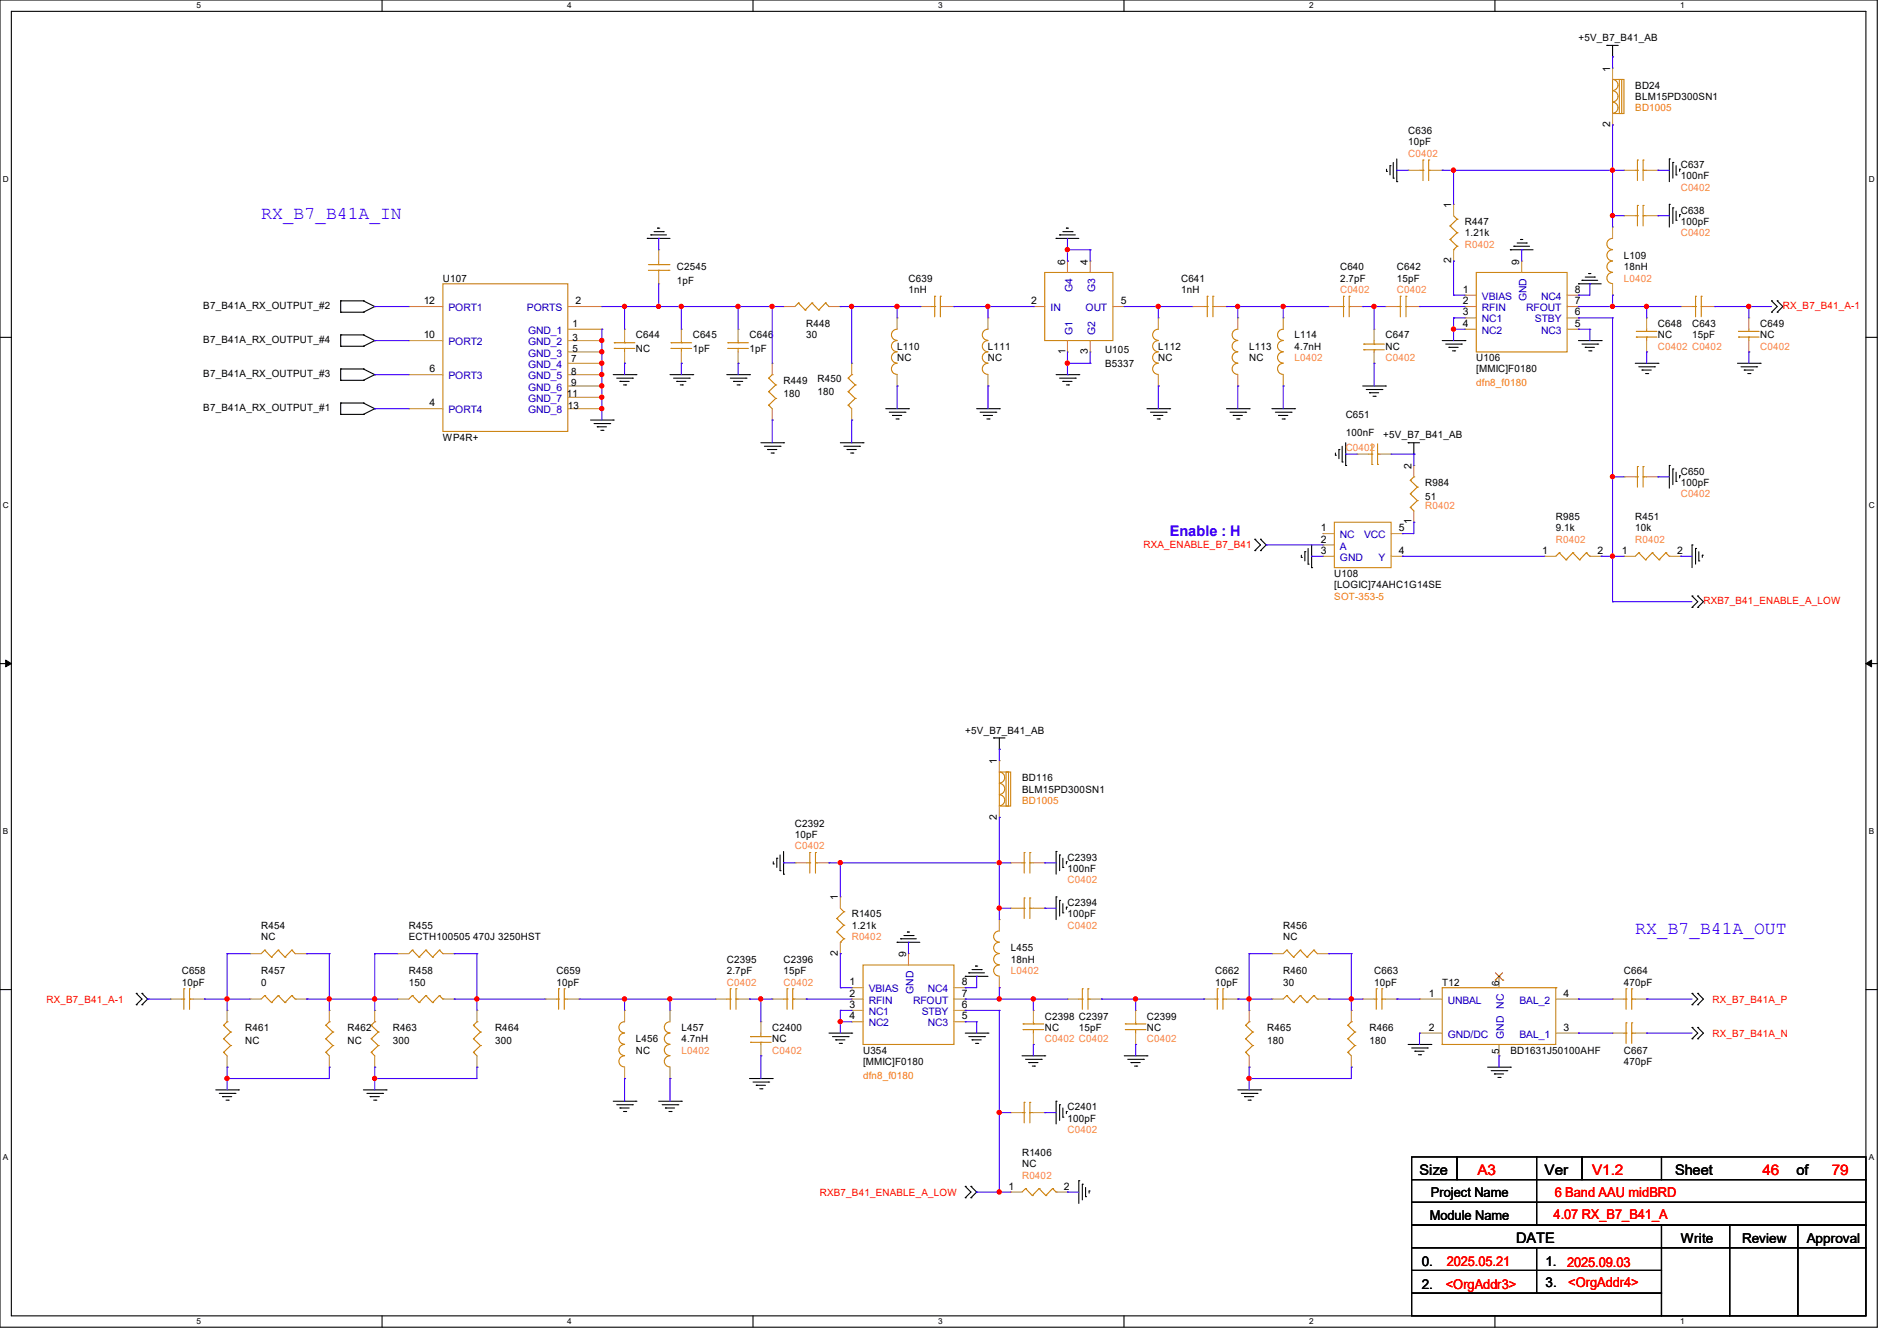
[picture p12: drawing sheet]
<svg xmlns="http://www.w3.org/2000/svg" width="297mm" height="210mm" viewBox="0 0 297 210" stroke-linecap="round" stroke-linejoin="round" font-family="sans-serif">
<defs><g id="words">
<g font-size="2.8" fill="#00f">
<text x="40.9" y="34.2">RX_B7_B41A_IN</text>
<text x="256" y="146.3">RX_B7_B41A_OUT</text>
</g>
<text font-size="2.3" fill="#00f" x="183.1" y="83.9">Enable : H</text>
<g font-size="2.3">
<text x="222.2" y="184">Size</text>
<text x="241.8" y="184">Ver</text>
<text x="262.3" y="184">Sheet</text>
<text x="281.3" y="184">of</text>
<text x="237.4" y="194.6">DATE</text>
</g>
<g font-size="2.3" fill="#f00">
<text x="231.3" y="184">A3</text>
<text x="249.3" y="184">V1.2</text>
<text x="275.9" y="184">46</text>
<text x="286.8" y="184">79</text>
</g>
<g font-size="2.1">
<text x="223.9" y="191.1">Module Name</text>
<text x="224" y="187.4">Project Name</text>
<text x="263.1" y="194.7">Write</text>
<text x="272.7" y="194.7">Review</text>
<text x="282.9" y="194.7">Approval</text>
<text x="222.6" y="198.2">0.</text>
<text x="222.6" y="201.8">2.</text>
<text x="242" y="198.2">1.</text>
<text x="242" y="201.6">3.</text>
</g>
<g font-size="2.1" fill="#f00">
<text x="243.2" y="191">4.07 RX_B7_B41_A</text>
<text x="243.4" y="187.4">6 Band AAU midBRD</text>
<text x="226.4" y="201.8">&lt;OrgAddr3&gt;</text>
<text x="226.5" y="198.2">2025.05.21</text>
<text x="245.4" y="198.4">2025.09.03</text>
<text x="245.5" y="201.6">&lt;OrgAddr4&gt;</text>
</g>
<g font-size="1.6">
<text x="247.1" y="6.4">+5V_B7_B41_AB</text>
<text x="252.1" y="11.2" transform="rotate(-90 252.1 11.2)">1</text>
<text x="256" y="13.9">BD24</text>
<text x="256" y="15.7">BLM15PD300SN1</text>
<text x="220.5" y="21">C636</text>
<text x="220.5" y="22.8">10pF</text>
<text x="252.1" y="19.9" transform="rotate(-90 252.1 19.9)">2</text>
<text x="263.1" y="26.3">C637</text>
<text x="263.1" y="28.1">100nF</text>
<text x="227.2" y="32.6" transform="rotate(-90 227.2 32.6)">1</text>
<text x="229.4" y="35.2">R447</text>
<text x="263.1" y="33.4">C638</text>
<text x="263.1" y="35.2">100pF</text>
<text x="166.8" y="41.4" transform="rotate(-90 166.8 41.4)">6</text>
<text x="170.3" y="41.4" transform="rotate(-90 170.3 41.4)">4</text>
<text x="227.2" y="41.2" transform="rotate(-90 227.2 41.2)">2</text>
<text x="229.4" y="37">1.21k</text>
<text x="237.9" y="41.4" transform="rotate(-90 237.9 41.4)">9</text>
<text x="254.3" y="40.6">L109</text>
<text x="66.3" y="47.6">12</text>
<text x="69.3" y="44.1">U107</text>
<text x="90.1" y="47.6">2</text>
<text x="106" y="42.3">C2545</text>
<text x="106" y="44.4">1pF</text>
<text x="142.2" y="44.1">C639</text>
<text x="142.2" y="45.9">1nH</text>
<text x="161.5" y="47.6">2</text>
<text x="175.5" y="47.6">5</text>
<text x="184.9" y="44.1">C641</text>
<text x="184.9" y="45.9">1nH</text>
<text x="209.8" y="42.3">C640</text>
<text x="209.8" y="44.1">2.7pF</text>
<text x="218.7" y="42.3">C642</text>
<text x="218.7" y="44.1">15pF</text>
<text x="229" y="45.8">1</text>
<text x="229" y="47.6">2</text>
<text x="246.6" y="47.6">7</text>
<text x="246.6" y="45.8">8</text>
<text x="254.3" y="42.3">18nH</text>
<text x="31.8" y="48.4">B7_B41A_RX_OUTPUT_#2</text>
<text x="31.8" y="53.7">B7_B41A_RX_OUTPUT_#4</text>
<text x="66.3" y="53">10</text>
<text x="89.6" y="51.2">1</text>
<text x="89.6" y="53.3">3</text>
<text x="99.6" y="53">C644</text>
<text x="108.5" y="53">C645</text>
<text x="117.3" y="53">C646</text>
<text x="126.2" y="51.2">R448</text>
<text x="126.2" y="53">30</text>
<text x="202.7" y="53">L114</text>
<text x="216.9" y="53">C647</text>
<text x="229" y="49.4">3</text>
<text x="229" y="51.2">4</text>
<text x="246.6" y="51.2">5</text>
<text x="246.6" y="49.4">6</text>
<text x="259.6" y="51.2">C648</text>
<text x="259.6" y="53">NC</text>
<text x="264.9" y="51.2">C643</text>
<text x="264.9" y="53">15pF</text>
<text x="275.6" y="51.2">C649</text>
<text x="275.6" y="53">NC</text>
<text x="31.8" y="59.1">B7_B41A_RX_OUTPUT_#3</text>
<text x="67.2" y="58.3">6</text>
<text x="89.5" y="56.7">7</text>
<text x="89.5" y="58.7">8</text>
<text x="89.6" y="55.1">5</text>
<text x="99.6" y="55.1">NC</text>
<text x="108.5" y="55.1">1pF</text>
<text x="117.3" y="55.1">1pF</text>
<text x="128" y="59.8">R450</text>
<text x="140.5" y="54.8">L110</text>
<text x="140.5" y="56.6">NC</text>
<text x="154.7" y="54.8">L111</text>
<text x="154.7" y="56.6">NC</text>
<text x="166.8" y="55.5" transform="rotate(-90 166.8 55.5)">1</text>
<text x="170.3" y="55.5" transform="rotate(-90 170.3 55.5)">3</text>
<text x="173" y="55.3">U105</text>
<text x="173" y="57.4">B5337</text>
<text x="181.4" y="54.8">L112</text>
<text x="181.4" y="56.6">NC</text>
<text x="195.6" y="54.8">L113</text>
<text x="195.6" y="56.6">NC</text>
<text x="202.7" y="54.8">4.7nH</text>
<text x="216.9" y="54.8">NC</text>
<text x="231.1" y="56.6">U106</text>
<text x="231.1" y="58.3">[MMIC]F0180</text>
<text x="31.8" y="64.4">B7_B41A_RX_OUTPUT_#1</text>
<text x="67.2" y="63.6">4</text>
<text x="88.7" y="62.2">11</text>
<text x="88.9" y="64">13</text>
<text x="89.5" y="60.5">9</text>
<text x="122.7" y="60.1">R449</text>
<text x="122.7" y="62.2">180</text>
<text x="128" y="61.9">180</text>
<text x="210.7" y="65.4">C651</text>
<text x="69.3" y="69">WP4R+</text>
<text x="210.7" y="68.3">100nF</text>
<text x="216.6" y="68.7">+5V_B7_B41_AB</text>
<text x="221" y="73.4" transform="rotate(-90 221 73.4)">2</text>
<text x="223.1" y="76.1">R984</text>
<text x="263.1" y="74.3">C650</text>
<text x="263.1" y="76.1">100pF</text>
<text x="206.8" y="83.2">1</text>
<text x="219" y="83.2">5</text>
<text x="221" y="82.1" transform="rotate(-90 221 82.1)">1</text>
<text x="223.1" y="78.2">51</text>
<text x="243.6" y="81.4">R985</text>
<text x="243.6" y="83.2">9.1k</text>
<text x="256" y="81.4">R451</text>
<text x="256" y="83.2">10k</text>
<text x="206.8" y="85">2</text>
<text x="206.8" y="86.7">3</text>
<text x="219" y="86.7">4</text>
<text x="241.5" y="86.7">1</text>
<text x="250.1" y="86.7">2</text>
<text x="253.9" y="86.7">1</text>
<text x="262.6" y="86.7">2</text>
<text x="208.9" y="90.3">U108</text>
<text x="208.9" y="92.1">[LOGIC]74AHC1G14SE</text>
<text x="151.1" y="114.9">+5V_B7_B41_AB</text>
<text x="156.1" y="119.7" transform="rotate(-90 156.1 119.7)">1</text>
<text x="160" y="122.3">BD116</text>
<text x="160" y="124.1">BLM15PD300SN1</text>
<text x="124.5" y="129.5">C2392</text>
<text x="124.5" y="131.2">10pF</text>
<text x="156.1" y="128.4" transform="rotate(-90 156.1 128.4)">2</text>
<text x="167.1" y="134.8">C2393</text>
<text x="167.1" y="136.6">100nF</text>
<text x="131.2" y="141" transform="rotate(-90 131.2 141)">1</text>
<text x="133.3" y="143.7">R1405</text>
<text x="167.1" y="141.9">C2394</text>
<text x="167.1" y="143.7">100pF</text>
<text x="40.9" y="145.5">R454</text>
<text x="40.9" y="147.2">NC</text>
<text x="64" y="145.5">R455</text>
<text x="64" y="147.2">ECTH100505 470J 3250HST</text>
<text x="131.2" y="149.7" transform="rotate(-90 131.2 149.7)">2</text>
<text x="133.3" y="145.5">1.21k</text>
<text x="141.9" y="149.9" transform="rotate(-90 141.9 149.9)">9</text>
<text x="158.2" y="149">L455</text>
<text x="200.9" y="145.5">R456</text>
<text x="200.9" y="147.2">NC</text>
<text x="28.4" y="152.6">C658</text>
<text x="28.4" y="154.3">10pF</text>
<text x="40.9" y="152.6">R457</text>
<text x="40.9" y="154.3">0</text>
<text x="64" y="152.6">R458</text>
<text x="64" y="154.3">150</text>
<text x="87.1" y="152.6">C659</text>
<text x="87.1" y="154.3">10pF</text>
<text x="113.8" y="150.8">C2395</text>
<text x="113.8" y="152.6">2.7pF</text>
<text x="122.7" y="150.8">C2396</text>
<text x="122.7" y="152.6">15pF</text>
<text x="133" y="154.3">1</text>
<text x="150.6" y="154.3">8</text>
<text x="158.2" y="150.8">18nH</text>
<text x="190.2" y="152.6">C662</text>
<text x="190.2" y="154.3">10pF</text>
<text x="200.9" y="152.6">R460</text>
<text x="200.9" y="154.3">30</text>
<text x="215.1" y="152.6">C663</text>
<text x="215.1" y="154.3">10pF</text>
<text x="225.8" y="154.3">T12</text>
<text x="234.7" y="154.3" transform="rotate(-90 234.7 154.3)">6</text>
<text x="254.3" y="152.6">C664</text>
<text x="254.3" y="154.3">470pF</text>
<text x="38.4" y="161.5">R461</text>
<text x="54.4" y="161.5">R462</text>
<text x="61.5" y="161.5">R463</text>
<text x="77.5" y="161.5">R464</text>
<text x="106.7" y="161.5">L457</text>
<text x="120.9" y="161.5">C2400</text>
<text x="133" y="156.1">2</text>
<text x="133" y="157.9">3</text>
<text x="133" y="159.6">4</text>
<text x="150.6" y="159.6">5</text>
<text x="150.6" y="157.9">6</text>
<text x="150.6" y="156.1">7</text>
<text x="163.6" y="159.7">C2398 C2397</text>
<text x="163.6" y="161.5">NC</text>
<text x="168.9" y="161.5">15pF</text>
<text x="179.6" y="159.7">C2399</text>
<text x="179.6" y="161.5">NC</text>
<text x="198.4" y="161.5">R465</text>
<text x="214.4" y="161.5">R466</text>
<text x="223.7" y="156.1">1</text>
<text x="223.7" y="161.4">2</text>
<text x="244.8" y="161.4">3</text>
<text x="244.8" y="156.1">4</text>
<text x="38.4" y="163.6">NC</text>
<text x="54.4" y="163.6">NC</text>
<text x="61.5" y="163.6">300</text>
<text x="77.5" y="163.6">300</text>
<text x="99.6" y="163.2">L456</text>
<text x="99.6" y="165">NC</text>
<text x="106.7" y="163.2">4.7nH</text>
<text x="120.9" y="163.2">NC</text>
<text x="135.1" y="165">U354</text>
<text x="135.1" y="166.8">[MMIC]F0180</text>
<text x="198.4" y="163.6">180</text>
<text x="214.4" y="163.6">180</text>
<text x="234.7" y="165" transform="rotate(-90 234.7 165)">5</text>
<text x="236.5" y="165">BD1631J50100AHF</text>
<text x="254.3" y="165">C667</text>
<text x="254.3" y="166.8">470pF</text>
<text x="167.1" y="173.9">C2401</text>
<text x="167.1" y="175.7">100pF</text>
<text x="160" y="181">R1406</text>
<text x="160" y="182.8">NC</text>
<text x="157.9" y="186.3">1</text>
<text x="166.6" y="186.3">2</text>
</g>
<g font-size="1.6" fill="#ff8000">
<text x="256" y="17.4">BD1005</text>
<text x="231.1" y="60.5">dfn8_f0180</text>
<text x="208.9" y="93.9">SOT-353-5</text>
<text x="160" y="125.9">BD1005</text>
<text x="135.1" y="168.9">dfn8_f0180</text>
</g>
<g font-size="1.6" fill="#ff8040">
<text x="220.5" y="24.6">C0402</text>
<text x="263.1" y="29.9">C0402</text>
<text x="229.4" y="38.8">R0402</text>
<text x="263.1" y="37">C0402</text>
<text x="209.8" y="45.9">C0402</text>
<text x="218.7" y="45.9">C0402</text>
<text x="254.3" y="44.1">L0402</text>
<text x="202.7" y="56.6">L0402</text>
<text x="216.9" y="56.6">C0402</text>
<text x="259.6" y="54.8">C0402 C0402</text>
<text x="275.6" y="54.8">C0402</text>
<text x="210.7" y="70.6">C0402</text>
<text x="263.1" y="77.9">C0402</text>
<text x="223.1" y="79.7">R0402</text>
<text x="243.6" y="85">R0402</text>
<text x="256" y="85">R0402</text>
<text x="124.5" y="133">C0402</text>
<text x="167.1" y="138.3">C0402</text>
<text x="133.3" y="147.2">R0402</text>
<text x="167.1" y="145.5">C0402</text>
<text x="113.8" y="154.3">C0402</text>
<text x="122.7" y="154.3">C0402</text>
<text x="158.2" y="152.6">L0402</text>
<text x="106.7" y="165">L0402</text>
<text x="120.9" y="165">C0402</text>
<text x="163.6" y="163.2">C0402 C0402</text>
<text x="179.6" y="163.2">C0402</text>
<text x="167.1" y="177.5">C0402</text>
<text x="160" y="184.6">R0402</text>
</g>
<g font-size="1.6" fill="#00c">
<text x="167.9" y="45.7" transform="rotate(-90 167.9 45.7)">G4</text>
<text x="171.5" y="45.7" transform="rotate(-90 171.5 45.7)">G3</text>
<text x="232" y="46.9">VBIAS</text>
<text x="239" y="47.2" transform="rotate(-90 239 47.2)">GND</text>
<text x="241.3" y="46.9">NC4</text>
<text x="70.2" y="48.7">PORT1</text>
<text x="82.5" y="48.7">PORTS</text>
<text x="82.7" y="52.3">GND_1</text>
<text x="164.5" y="48.7">IN</text>
<text x="167.9" y="52.5" transform="rotate(-90 167.9 52.5)">G1</text>
<text x="170" y="48.7">OUT</text>
<text x="171.5" y="52.5" transform="rotate(-90 171.5 52.5)">G2</text>
<text x="232" y="48.7">RFIN</text>
<text x="232" y="50.5">NC1</text>
<text x="232" y="52.3">NC2</text>
<text x="239" y="48.7">RFOUT</text>
<text x="240.3" y="50.5">STBY</text>
<text x="241.3" y="52.3">NC3</text>
<text x="70.2" y="59.4">PORT3</text>
<text x="70.2" y="54.1">PORT2</text>
<text x="82.7" y="54.1">GND_2</text>
<text x="82.7" y="55.8">GND_3</text>
<text x="82.7" y="57.6">GND_4</text>
<text x="82.7" y="59.4">GND_5</text>
<text x="70.2" y="64.7">PORT4</text>
<text x="82.7" y="61.2">GND_6</text>
<text x="82.7" y="63">GND_7</text>
<text x="82.7" y="64.7">GND_8</text>
<text x="209.8" y="84.3">NC</text>
<text x="209.8" y="86.1">A</text>
<text x="209.8" y="87.8">GND</text>
<text x="213.6" y="84.3">VCC</text>
<text x="215.9" y="87.8">Y</text>
<text x="136" y="155.4">VBIAS</text>
<text x="143" y="155.7" transform="rotate(-90 143 155.7)">GND</text>
<text x="145.3" y="155.4">NC4</text>
<text x="136" y="157.2">RFIN</text>
<text x="136" y="159">NC1</text>
<text x="136" y="160.7">NC2</text>
<text x="143" y="157.2">RFOUT</text>
<text x="144.3" y="159">STBY</text>
<text x="145.3" y="160.7">NC3</text>
<text x="226.7" y="157.2">UNBAL</text>
<text x="237.9" y="157.2">BAL_2</text>
<text x="226.7" y="162.5">GND/DC</text>
<text x="235.5" y="162.7" transform="rotate(-90 235.5 162.7)">GND NC</text>
<text x="237.9" y="162.5">BAL_1</text>
</g>
<g font-size="1.6" fill="#f00">
<text x="279.1" y="48.4">RX_B7_B41_A-1</text>
<text x="179" y="85.9">RXA_ENABLE_B7_B41</text>
<text x="266.7" y="94.6">RXB7_B41_ENABLE_A_LOW</text>
<text x="7.3" y="157">RX_B7_B41_A-1</text>
<text x="268.1" y="157">RX_B7_B41A_P</text>
<text x="268.1" y="162.3">RX_B7_B41A_N</text>
<text x="128.4" y="187.2">RXB7_B41_ENABLE_A_LOW</text>
</g>
<g font-size="1.3">
<text x="30.8" y="1.3">5</text>
<text x="88.8" y="1.3">4</text>
<text x="146.9" y="1.3">3</text>
<text x="205" y="1.3">2</text>
<text x="263.1" y="1.3">1</text>
<text x=".5" y="28.4">D</text>
<text x="292.6" y="28.4">D</text>
<text x=".5" y="79.5">C</text>
<text x="292.6" y="79.5">C</text>
<text x=".5" y="130.6">B</text>
<text x="292.6" y="130.6">B</text>
<text x=".5" y="181.7">A</text>
<text x="292.6" y="181.7">A</text>
<text x="30.8" y="207.4">5</text>
<text x="88.8" y="207.4">4</text>
<text x="146.9" y="207.4">3</text>
<text x="205" y="207.4">2</text>
<text x="263.1" y="207.4">1</text>
</g>
</g></defs>
<path d="M0 0h293.9v207.9h-293.9zM1.8 1.8h290.3v204.3h-290.3z" fill="none" stroke="#000" stroke-width=".17"/>
<g fill="#fff">
<path d="M30.8 .2h.7v1.4h-.7z"/>
<path d="M30.8 206.2h.7v1.4h-.7z"/>
</g>
<path d="M59.8 0v1.8M59.8 206.1v1.8" fill="none" stroke="#000" stroke-width=".17"/>
<g fill="#fff">
<path d="M88.8 .2h.7v1.4h-.7z"/>
<path d="M88.8 206.2h.7v1.4h-.7z"/>
</g>
<path d="M117.9 0v1.8M117.9 206.1v1.8" fill="none" stroke="#000" stroke-width=".17"/>
<g fill="#fff">
<path d="M146.9 .2h.7v1.4h-.7z"/>
<path d="M146.9 206.2h.7v1.4h-.7z"/>
</g>
<path d="M176 0v1.8M176 206.1v1.8" fill="none" stroke="#000" stroke-width=".17"/>
<g fill="#fff">
<path d="M205 .2h.7v1.4h-.7z"/>
<path d="M205 206.2h.7v1.4h-.7z"/>
</g>
<path d="M234.1 0v1.8M234.1 206.1v1.8" fill="none" stroke="#000" stroke-width=".17"/>
<g fill="#fff">
<path d="M263.1 .2h.6v1.4h-.6z"/>
<path d="M263.1 206.2h.6v1.4h-.6z"/>
<path d="M.5 27.3h.9v1.4h-.9z"/>
<path d="M292.6 27.3h.9v1.4h-.9z"/>
<path d="M.5 78.4h.9v1.4h-.9z"/>
<path d="M292.6 78.4h.9v1.4h-.9z"/>
</g>
<path d="M0 52.8h1.8M292.1 52.8h1.8" fill="none" stroke="#000" stroke-width=".17"/>
<g fill="#fff">
<path d="M.5 129.5h.8v1.4h-.8z"/>
<path d="M292.6 129.5h.8v1.4h-.8z"/>
</g>
<path d="M0 103.9h1.8M292.1 103.9h1.8" fill="none" stroke="#000" stroke-width=".17"/>
<path d="M.9 103.4l.9 .5-.9 .5zM292.1 103.9l.9-.5v1z" fill="#000" stroke="#000" stroke-width=".16"/>
<g fill="#fff">
<path d="M.5 180.5h.8v1.4h-.8z"/>
<path d="M292.6 180.5h.8v1.4h-.8z"/>
</g>
<g fill="none" stroke="#000" stroke-width=".17">
<path d="M251.6 7.1h.1M251.6 7.1h1.8M252.5 8.9h.1M252.5 7.1v1.8M101.3 37.3h.1M101.3 37.3h3.6M101.9 36.8h.1M101.9 36.8h2.5M102.4 36.3h1.4M103 35.7h.1M103 35.7h.3M103.8 36.3h.1"/>
<path d="M165.4 37.3h.1M165.4 37.3h3.5M165.9 36.8h.1M165.9 36.8h2.5M166.4 36.3h1.5M167 35.7h.1M167 35.7h.3M167.9 36.3h.1M217.1 26.8h.1M217.1 26.5v.3M217.6 26h.1M217.6 26v1.4"/>
<path d="M218.1 27.9h.1M218.1 25.4v2.5M218.7 28.4h.1M218.7 24.9v3.5M236.5 39.1h.1M236.5 39.1h3.5M237 38.6h.1M237 38.6h2.5M237.5 38.1h1.5M238.1 37.5h.1M238.1 37.5h.3M239 38.1h.1"/>
<path d="M261.4 24.9h.1M261.4 32h.1M261.4 24.9v3.5M261.4 32v3.6M261.9 25.4h.1M261.9 32.6h.1M261.9 25.4v2.5M261.9 32.6v2.4M262.4 27.4h.1M262.4 34.5h.1M262.4 26v1.4M262.4 33.1v1.4"/>
<path d="M263 26.5h.1M263 33.6h.1M263 26.5v.3M263 33.6v.4M53.3 48.9h.1M53.3 47.1h.1M53.3 59.6h.1M53.3 57.8h.1M53.3 54.2h.1M53.3 52.5h.1M53.3 47.1v1.8M53.3 52.5v1.7"/>
<path d="M53.3 57.8v1.8M53.3 47.1h3.6M53.3 48.9h3.6M53.3 57.8h3.6M53.3 59.6h3.6M53.3 52.5h3.6M53.3 54.2h3.6M56.9 47.1h.1M56.9 48.9h.1M56.9 57.8h.1M56.9 59.6h.1M56.9 52.5h.1"/>
<path d="M56.9 54.2h.1M56.9 47.1l1.8 .9M56.9 57.8l1.8 .9M56.9 52.5l1.8 .8M58.7 48h.1M58.7 58.7h.1M58.7 53.3h.1M58.7 48l-1.8 .9M58.7 58.7l-1.8 .9M58.7 53.3l-1.8 .9M96 58.7h3.6M96.6 59.2h2.4"/>
<path d="M97.1 59.7h.1M97.1 59.7h1.4M99 59.2h.1M99.6 58.7h.1M104.9 58.7h3.6M105.5 59.2h2.4M106 59.7h.1M106 59.7h1.4M107.9 59.2h.1M108.5 58.7h.1M113.8 58.7h3.5M114.3 59.2h2.5"/>
<path d="M114.9 59.7h.1M114.9 59.7h1.4M116.8 59.2h.1M117.3 58.7h.1M165.4 58.7h3.5M165.9 59.2h2.5M166.4 59.7h.1M166.4 59.7h1.5M168.4 59.2h.1M168.9 58.7h.1M225.8 53.3h3.6M226.4 53.9h2.4"/>
<path d="M226.9 54.4h.1M226.9 54.4h1.4M227.4 54.9h.4M227.8 54.9h.1M228.8 53.9h.1M229.4 53.3h.1M247.1 44.4h.1M247.1 44.4h3.6M247.1 53.3h3.6M247.7 43.9h.1M247.7 43.9h2.4M247.7 53.9h2.4"/>
<path d="M248.2 54.4h.1M248.2 43.4h1.4M248.2 54.4h1.4M248.8 42.8h.1M248.8 42.8h.3M248.8 54.9h.3M249.1 54.9h.1M249.6 43.4h.1M250.1 53.9h.1M250.7 53.3h.1M256 56.9h3.6M256.6 57.4h2.4"/>
<path d="M257.1 58h.1M257.1 58h1.4M257.6 58.5h.4M258 58.5h.1M259 57.4h.1M259.6 56.9h.1M272 56.9h3.6M272.6 57.4h2.4M273.1 58h.1M273.1 58h1.4M273.6 58.5h.4M274 58.5h.1"/>
<path d="M275 57.4h.1M275.6 56.9h.1M277.4 48.9h.1M277.4 47.1h.1M277.4 47.1l.9 .9-.9 .9M278.3 48.9h.1M278.3 47.1h.1M278.3 47.1l.8 .9-.8 .9M53.3 64.9h.1M53.3 63.1h.1M53.3 63.1h3.6M53.3 64.9h3.6"/>
<path d="M53.3 63.1v1.8M56.9 63.1h.1M56.9 64.9h.1M56.9 63.1l1.8 .9M58.7 64h.1M58.7 64l-1.8 .9M92.5 65.8h3.5M93 66.3h2.5M93.5 66.8h.1M93.5 66.8h1.5M94.1 67.4h.3M94.4 67.4h.1"/>
<path d="M95.5 66.3h.1M96 65.8h.1M97.6 60.3h.4M98 60.3h.1M106.5 60.3h.3M106.8 60.3h.1M115.4 60.3h.3M115.7 60.3h.1M119.1 69.3h3.6M119.7 69.9h2.4M120.2 70.4h.1M120.2 70.4h1.4"/>
<path d="M120.7 71h.4M121.1 71h.1M122.1 69.9h.1M122.7 69.3h.1M131.6 69.3h3.5M132.1 69.9h2.5M132.6 70.4h.1M132.6 70.4h1.5M133.2 71h.3M133.5 71h.1M134.6 69.9h.1M135.1 69.3h.1"/>
<path d="M138.7 64h3.5M139.2 64.6h2.5M139.7 65.1h.1M139.7 65.1h1.5M140.3 65.6h.3M140.6 65.6h.1M141.7 64.6h.1M142.2 64h.1M152.9 64h3.6M153.5 64.6h2.4M154 65.1h.1M154 65.1h1.4"/>
<path d="M154.5 65.6h.4M154.9 65.6h.1M155.9 64.6h.1M156.5 64h.1M167 60.3h.3M167.3 60.3h.1M179.6 64h3.5M180.1 64.6h2.5M180.6 65.1h.1M180.6 65.1h1.5M181.2 65.6h.3M181.5 65.6h.1"/>
<path d="M182.6 64.6h.1M183.1 64h.1M192 64h3.6M192.6 64.6h2.4M193.1 65.1h.1M193.1 65.1h1.4M193.6 65.6h.4M194 65.6h.1M195 64.6h.1M195.6 64h.1M199.1 64h3.6M199.7 64.6h2.4"/>
<path d="M200.2 65.1h.1M200.2 65.1h1.4M200.7 65.6h.4M201.1 65.6h.1M202.1 64.6h.1M202.7 64h.1M209.1 71.3h.1M209.1 71v.3M209.6 70.4h.1M209.6 70.4v1.4M210.1 72.3h.1M210.1 69.9v2.4"/>
<path d="M210.7 72.9h.1M210.7 69.3v3.6M213.4 60.5h3.5M213.9 61h2.5M214.4 61.5h.1M214.4 61.5h1.5M215 62.1h.3M215.3 62.1h.1M216.4 61h.1M216.9 60.5h.1M220.5 69.3h.1M220.5 69.3h1.7"/>
<path d="M221.4 71.1h.1M221.4 69.3v1.8M261.4 72.9h.1M261.4 72.9v3.6M261.9 73.4h.1M261.9 73.4v2.5M262.4 75.4h.1M262.4 74v1.4M263 74.5h.1M263 74.5v.3M196.5 86.2h.1M196.5 84.5h.1"/>
<path d="M196.5 84.5l.9 .8-.9 .9M197.4 84.5h.1M197.4 86.2h.1M197.4 84.5l.8 .8-.8 .9M203.8 87.3h.1M203.8 87v.3M204.3 86.4h.1M204.3 86.4v1.4M204.8 88.3h.1M204.8 85.9v2.4M205.4 88.9h.1M205.4 85.3v3.6"/>
<path d="M264.9 85.3h.1M264.9 95.1h.1M264.9 93.3h.1M264.9 85.3v3.6M264.9 93.3l.9 .9-.9 .9M265.5 85.9h.1M265.5 85.9v2.4M265.8 95.1h.1M265.8 93.3h.1M265.8 93.3l.9 .9-.9 .9M266 87.8h.1M266 86.4v1.4"/>
<path d="M266.5 87h.1M266.5 87v.3M155.6 115.6h.1M155.6 115.6h1.8M156.5 117.3h.1M156.5 115.6v1.7M121.1 135.3h.1M121.1 135v.3M121.6 134.4h.1M121.6 134.4v1.4M122.1 136.4h.1M122.1 133.9v2.5"/>
<path d="M122.7 136.9h.1M122.7 133.3v3.6M165.4 133.3h.1M165.4 133.3v3.6M165.9 133.9h.1M165.9 133.9v2.5M166.4 135.8h.1M166.4 134.4v1.4M167 135h.1M167 135v.3M0 155h1.8M21.3 157.4h.1"/>
<path d="M21.3 155.6h.1M21.3 155.6l.9 .9-.9 .9M22.2 155.6h.1M22.2 157.4h.1M22.2 155.6l.9 .9-.9 .9M140.5 147.6h.1M140.5 147.6h3.5M141 147h.1M141 147h2.5M141.5 146.5h1.5M142.1 146h.1M142.1 146h.3"/>
<path d="M143 146.5h.1M151.1 152.9h.1M151.1 152.9h3.6M151.7 152.4h.1M151.7 152.4h2.4M152.2 151.8h1.4M152.7 151.3h.1M152.7 151.3h.4M153.6 151.8h.1M165.4 140.5h.1M165.4 140.5v3.5M165.9 141h.1"/>
<path d="M165.9 141v2.5M166.4 143h.1M166.4 141.5v1.5M167 142.1h.1M167 142.1v.3M264.9 155.6h.1M264.9 157.4h.1M264.9 155.6l.9 .9-.9 .9M265.8 155.6h.1M265.8 157.4h.1M265.8 155.6l.9 .9-.9 .9M292.1 155h1.8"/>
<path d="M33.8 170.7h3.5M34.3 171.2h2.5M34.8 171.7h.1M34.8 171.7h1.5M35.4 172.3h.3M35.7 172.3h.1M36.8 171.2h.1M37.3 170.7h.1M56.9 170.7h3.6M57.4 171.2h2.5M58 171.7h.1M58 171.7h1.4"/>
<path d="M58.5 172.3h.3M58.8 172.3h.1M59.9 171.2h.1M60.5 170.7h.1M96 172.5h3.6M96.6 173h2.4M97.1 173.5h.1M97.1 173.5h1.4M97.6 174.1h.4M98 174.1h.1M99 173h.1M99.6 172.5h.1"/>
<path d="M103.1 172.5h3.6M103.7 173h2.4M104.2 173.5h.1M104.2 173.5h1.4M104.7 174.1h.4M105.1 174.1h.1M106.1 173h.1M106.7 172.5h.1M117.3 168.9h3.6M117.9 169.5h2.5M118.4 170h.1M118.4 170h1.4"/>
<path d="M119 170.5h.3M119.3 170.5h.1M120.4 169.5h.1M120.9 168.9h.1M129.8 161.8h3.5M130.3 162.3h2.5M130.9 162.9h.1M130.9 162.9h1.4M131.4 163.4h.3M131.7 163.4h.1M132.8 162.3h.1M133.3 161.8h.1"/>
<path d="M151.1 161.8h3.6M151.7 162.3h2.4M152.2 162.9h.1M152.2 162.9h1.4M152.7 163.4h.4M153.1 163.4h.1M154.1 162.3h.1M154.7 161.8h.1M160 165.4h3.6M160.6 165.9h2.4M161.1 166.4h.1M161.1 166.4h1.4"/>
<path d="M161.6 167h.4M162 167h.1M163 165.9h.1M163.6 165.4h.1M165.4 172.5h.1M165.4 172.5v3.5M165.9 173h.1M165.9 173v2.5M166.4 175h.1M166.4 173.5v1.5M167 174.1h.1M167 174.1v.3"/>
<path d="M176 165.4h3.6M176.6 165.9h2.4M177.1 166.4h.1M177.1 166.4h1.4M177.6 167h.4M178 167h.1M179 165.9h.1M179.6 165.4h.1M193.8 170.7h3.6M194.4 171.2h2.4M194.9 171.7h.1M194.9 171.7h1.4"/>
<path d="M195.4 172.3h.3M195.7 172.3h.1M196.8 171.2h.1M197.4 170.7h.1M220.5 163.6h3.5M221 164.1h2.5M221.5 164.6h.1M221.5 164.6h1.5M222.1 165.2h.3M222.4 165.2h.1M223.5 164.1h.1M224 163.6h.1"/>
<path d="M232.9 167.1h3.6M233.5 167.7h2.4M234 168.2h.1M234 168.2h1.4M234.5 168.7h.4M234.9 168.7h.1M235.9 167.7h.1M236.5 167.1h.1M264.9 160.9h.1M264.9 162.7h.1M264.9 160.9l.9 .9-.9 .9M265.8 160.9h.1"/>
<path d="M265.8 162.7h.1M265.8 160.9l.9 .9-.9 .9M151.1 187.6h.1M151.1 185.8h.1M151.1 185.8l.9 .9-.9 .9M152 185.8h.1M152 187.6h.1M152 185.8l.9 .9-.9 .9M168.9 184.9h.1M168.9 184.9v3.6M169.5 185.5h.1M169.5 185.5v2.4"/>
<path d="M170 187.4h.1M170 186v1.4M170.5 186.5h.1M170.5 186.5v.4M221 188.3h19.6v3.6h-19.6zM221 195.4h19.6v3.6h-19.6zM221 181.2h7.1v3.5h-7.1zM221 191.9h39.1v3.5h-39.1zM221 184.7h19.6v3.6h-19.6zM221 199h19.6v3.5h-19.6zM228.1 181.2h12.5v3.5h-12.5zM240.6 188.3h51.5v3.6h-51.5z"/>
<path d="M240.6 195.4h19.5v3.6h-19.5zM240.6 181.2h7.1v3.5h-7.1zM240.6 184.7h51.5v3.6h-51.5zM240.6 199h19.5v3.5h-19.5zM247.7 181.2h12.4v3.5h-12.4zM260.1 195.4h10.7v10.7h-10.7zM260.1 191.9h10.7v3.5h-10.7zM260.1 181.2h32v3.5h-32zM270.8 195.4h10.7v10.7h-10.7zM270.8 191.9h10.7v3.5h-10.7zM281.5 195.4h10.6v10.7h-10.6zM281.5 191.9h10.6v3.5h-10.6z"/>
<path d="M221 202.5h39.1v3.6h-39.1z"/>
</g>
<g fill="none" stroke="#cc8006" stroke-width=".17">
<path d="M252.5 12.4h1.8v5.4h-1.8zM252.5 12.4a.87 .87 0 0 1 .8 .9 .87 .87 0 0 1-.8 .9M252.5 14.2a.87 .87 0 0 1 .8 .9 .87 .87 0 0 1-.8 .9M252.5 16a.87 .87 0 0 1 .8 .9 .87 .87 0 0 1-.8 .8M253.5 12.4h.4v5.4h-.4zM222.2 26.7h.6M222.8 25.1h.1M222.8 26.7h.1M222.8 25.1v3.2M223.7 26.7h.1M223.7 25.1h.1M223.7 26.7h.3"/>
<path d="M223.7 25.1v3.2M227 35.4h.1M227 37.5h.1M227 35.4l1.1 1M227 37.5l1.1 1.1M227.6 39.1h.1M227.6 33.8l.5 .5M228.1 34.3h.1M228.1 36.4h.1M228.1 38.6h.1M228.1 34.3l-1.1 1.1M228.1 36.4l-1.1 1.1"/>
<path d="M228.1 38.6l-.5 .5M252.5 39.1a.87 .87 0 0 0-.9 .9 .87 .87 0 0 0 .9 .9M252.5 37.3a.87 .87 0 0 0-.9 .9 .87 .87 0 0 0 .9 .9M256 26.7h.4M256 33.8h.4M256.4 26.7h.1M256.4 25.1h.1M256.4 33.8h.1M256.4 32.2h.1M256.4 25.1v3.2M256.4 32.2v3.2M257.3 25.1h.1"/>
<path d="M257.3 26.7h.1M257.3 32.2h.1M257.3 33.8h.1M257.3 26.7h.5M257.3 25.1v3.2M257.3 32.2v3.2M257.3 33.8h.5M69.3 44.4h19.6v23.2h-19.6zM96.2 54.6h.1M96.2 53.7h.1M96.2 54.6h3.2M96.2 53.7h3.2"/>
<path d="M97.8 53.7h.1M97.8 54.6h.1M97.8 53.3v.4M97.8 54.6v.5M101.5 41.4h3.2M101.5 42.3h3.2M103.1 42.3h.1M103.1 41.4h.1M103.1 40.9v.5M103.1 42.3v.4M104.7 41.4h.1M104.7 42.3h.1"/>
<path d="M105.1 54.6h.1M105.1 53.7h.1M105.1 54.6h3.2M105.1 53.7h3.2M106.7 53.7h.1M106.7 54.6h.1M106.7 53.3v.4M106.7 54.6v.5M114 54.6h.1M114 53.7h.1M114 54.6h3.2M114 53.7h3.2"/>
<path d="M115.6 53.7h.1M115.6 54.6h.1M115.6 53.3v.4M115.6 54.6v.5M120.4 59.2h.1M120.4 59.2l1.1 1.1M120.9 58.7h.1M120.9 58.7l-.5 .5M125 47.5h.1M125 47.5l-.5 .5M125 47.5l1.1 1.1M126.1 48.6h.1"/>
<path d="M127.1 47.5h.1M127.1 47.5l-1 1.1M127.1 47.5l1.1 1.1M128.2 48.6h.1M129.2 47.5h.1M129.2 47.5l-1 1.1M129.2 47.5l.6 .5M129.8 48h.1M132.8 59.2h.1M132.8 59.2l1.1 1.1M133.3 58.7h.1M133.3 58.7l-.5 .5"/>
<path d="M140.5 56.9a.87 .87 0 0 0-.9 .9 .87 .87 0 0 0 .9 .8M140.5 55.1a.87 .87 0 0 0-.9 .9 .87 .87 0 0 0 .9 .9M140.5 53.3a.87 .87 0 0 0-.9 .9 .87 .87 0 0 0 .9 .9M140.5 51.6a.87 .87 0 0 0-.9 .8 .87 .87 0 0 0 .9 .9M145.8 48h.5M146.3 46.4h.1M146.3 48h.1M146.3 46.4v3.2M147.2 48h.1M147.2 46.4h.1M147.2 48h.4M147.2 46.4v3.2"/>
<path d="M154.7 56.9a.87 .87 0 0 0-.9 .9 .87 .87 0 0 0 .9 .8M154.7 55.1a.87 .87 0 0 0-.9 .9 .87 .87 0 0 0 .9 .9M154.7 53.3a.87 .87 0 0 0-.9 .9 .87 .87 0 0 0 .9 .9M154.7 51.6a.87 .87 0 0 0-.9 .8 .87 .87 0 0 0 .9 .9M163.6 42.7h10.6v10.6h-10.6zM181.4 56.9a.87 .87 0 0 0-.9 .9 .87 .87 0 0 0 .9 .8M181.4 55.1a.87 .87 0 0 0-.9 .9 .87 .87 0 0 0 .9 .9M181.4 53.3a.87 .87 0 0 0-.9 .9 .87 .87 0 0 0 .9 .9M181.4 51.6a.87 .87 0 0 0-.9 .8 .87 .87 0 0 0 .9 .9M188.5 48h.5M189 46.4h.1M189 48h.1"/>
<path d="M189 46.4v3.2M189.9 48h.1M189.9 46.4h.1M189.9 48h.3M189.9 46.4v3.2M193.8 56.9a.87 .87 0 0 0-.9 .9 .87 .87 0 0 0 .9 .8M193.8 55.1a.87 .87 0 0 0-.9 .9 .87 .87 0 0 0 .9 .9M193.8 53.3a.87 .87 0 0 0-.9 .9 .87 .87 0 0 0 .9 .9M193.8 51.6a.87 .87 0 0 0-.9 .8 .87 .87 0 0 0 .9 .9M200.9 56.9a.87 .87 0 0 0-.9 .9 .87 .87 0 0 0 .9 .8M200.9 55.1a.87 .87 0 0 0-.9 .9 .87 .87 0 0 0 .9 .9M200.9 53.3a.87 .87 0 0 0-.9 .9 .87 .87 0 0 0 .9 .9"/>
<path d="M200.9 51.6a.87 .87 0 0 0-.9 .8 .87 .87 0 0 0 .9 .9M209.8 48h.6M210.4 46.4h.1M210.4 48h.1M210.4 46.4v3.2M211.2 48h.1M211.2 46.4h.1M211.2 48h.4M211.2 46.4v3.2M213.5 53.9h.1M213.5 54.8h.1M213.5 53.9h3.2"/>
<path d="M213.5 54.8h3.2M215.1 54.8h.1M215.1 53.9h.1M215.1 53.3v.6M215.1 54.8v.3M218.7 48h.5M219.2 46.4h.1M219.2 48h.1M219.2 46.4v3.2M220.1 48h.1M220.1 46.4h.1M220.1 48h.4"/>
<path d="M220.1 46.4v3.2M231.1 42.7h14.3v12.4h-14.3zM252.5 42.7a.87 .87 0 0 0-.9 .8 .87 .87 0 0 0 .9 .9M252.5 40.9a.87 .87 0 0 0-.9 .9 .87 .87 0 0 0 .9 .8M256.2 52.8h.1M256.2 51.9h.1M256.2 52.8h3.2M256.2 51.9h3.2M257.8 51.9h.1M257.8 52.8h.1M257.8 51.6v.3M257.8 52.8v.5"/>
<path d="M264.9 48h.6M265.5 46.4h.1M265.5 48h.1M265.5 46.4v3.2M266.4 48h.1M266.4 46.4h.1M266.4 48h.3M266.4 46.4v3.2M272.2 52.8h.1M272.2 51.9h.1M272.2 52.8h3.2M272.2 51.9h3.2"/>
<path d="M273.8 51.9h.1M273.8 52.8h.1M273.8 51.6v.3M273.8 52.8v.5M120.4 63.5h.1M120.4 61.3h.1M120.4 63.5l.5 .5M120.4 61.3l1.1 1.1M121.5 62.4h.1M121.5 60.3h.1M121.5 62.4l-1.1 1.1M121.5 60.3l-1.1 1"/>
<path d="M132.8 63.5h.1M132.8 61.3h.1M132.8 63.5l.5 .5M132.8 61.3l1.1 1.1M133.9 62.4h.1M133.9 60.3h.1M133.9 62.4l-1.1 1.1M133.9 60.3l-1.1 1M214.2 71.1h.6M214.8 72.7h.1M214.8 71.1h.1M214.8 69.5v3.2"/>
<path d="M215.7 71.1h.1M215.7 72.7h.1M215.7 71.1h.3M215.7 69.5v3.2M220.8 79.5h.1M220.8 77.3h.1M220.8 75.2h.1M220.8 79.5l.6 .5M220.8 77.3l1.1 1.1M220.8 75.2l1.1 1.1M221.4 74.7h.1M221.4 74.7l-.6 .5"/>
<path d="M221.9 78.4h.1M221.9 76.3h.1M221.9 78.4l-1.1 1.1M221.9 76.3l-1.1 1M256 74.7h.4M256.4 74.7h.1M256.4 73.1h.1M256.4 73.1v3.2M257.3 73.1h.1M257.3 74.7h.1M257.3 73.1v3.2M257.3 74.7h.5"/>
<path d="M208.9 81.8h8.9v7.1h-8.9zM244.1 86.6h.1M244.1 86.6l-.5 .5M244.1 86.6l1.1 1.1M245.2 87.7h.1M246.3 86.6h.1M246.3 86.6l-1.1 1.1M246.3 86.6l1 1.1M247.3 87.7h.1M248.4 86.6h.1M248.4 86.6l-1.1 1.1M248.4 86.6l.5 .5"/>
<path d="M248.9 87.1h.1M256.6 86.6h.1M256.6 86.6l-.6 .5M256.6 86.6l1 1.1M257.6 87.7h.1M258.7 86.6h.1M258.7 86.6l-1.1 1.1M258.7 86.6l1.1 1.1M259.8 87.7h.1M260.8 86.6h.1M260.8 86.6l-1 1.1M260.8 86.6l.6 .5"/>
<path d="M261.4 87.1h.1M126.2 135.1h.6M126.8 133.5h.1M126.8 135.1h.1M126.8 133.5v3.2M127.7 135.1h.1M127.7 133.5h.1M127.7 135.1h.3M127.7 133.5v3.2M156.5 120.9h1.7v5.3h-1.7zM156.5 120.9a.87 .87 0 0 1 .8 .9 .87 .87 0 0 1-.8 .8M156.5 122.7a.87 .87 0 0 1 .8 .8 .87 .87 0 0 1-.8 .9"/>
<path d="M156.5 124.5a.87 .87 0 0 1 .8 .8 .87 .87 0 0 1-.8 .9M157.5 120.9h.4v5.3h-.4zM160 135.1h.4M160.4 135.1h.1M160.4 133.5h.1M160.4 133.5v3.2M161.2 133.5h.1M161.2 135.1h.1M161.2 135.1h.6M161.2 133.5v3.2M28.4 156.5h.4M28.8 156.5h.1"/>
<path d="M28.8 154.9h.1M28.8 154.9v3.2M29.7 154.9h.1M29.7 156.5h.1M29.7 156.5h.5M29.7 154.9v3.2M41.4 155.9h.1M41.4 148.8h.1M41.4 155.9l-.5 .6M41.4 155.9l1.1 1.1M41.4 148.8l-.5 .6M41.4 148.8l1.1 1.1"/>
<path d="M42.5 157h.1M42.5 149.9h.1M43.6 155.9h.1M43.6 148.8h.1M43.6 155.9l-1.1 1.1M43.6 155.9l1 1.1M43.6 148.8l-1.1 1.1M43.6 148.8l1 1.1M44.6 157h.1M44.6 149.9h.1M45.7 155.9h.1M45.7 148.8h.1"/>
<path d="M45.7 155.9l-1.1 1.1M45.7 155.9l.5 .6M45.7 148.8l-1.1 1.1M45.7 148.8l.5 .6M46.2 156.5h.1M46.2 149.4h.1M64.6 155.9h.1M64.6 148.8h.1M64.6 155.9l-.6 .6M64.6 155.9l1 1.1M64.6 148.8l-.6 .6M64.6 148.8l1 1.1"/>
<path d="M65.6 157h.1M65.6 149.9h.1M66.7 155.9h.1M66.7 148.8h.1M66.7 155.9l-1.1 1.1M66.7 155.9l1 1.1M66.7 148.8l-1.1 1.1M66.7 148.8l1 1.1M67.7 157h.1M67.7 149.9h.1M68.8 155.9h.1M68.8 148.8h.1"/>
<path d="M68.8 155.9l-1.1 1.1M68.8 155.9l.5 .6M68.8 148.8l-1.1 1.1M68.8 148.8l.5 .6M69.3 156.5h.1M69.3 149.4h.1M87.1 156.5h.4M87.5 156.5h.1M87.5 154.9h.1M87.5 154.9v3.2M88.3 154.9h.1M88.3 156.5h.1"/>
<path d="M88.3 156.5h.6M88.3 154.9v3.2M113.8 156.5h.5M114.3 154.9h.1M114.3 156.5h.1M114.3 154.9v3.2M115.2 156.5h.1M115.2 154.9h.1M115.2 156.5h.4M115.2 154.9v3.2M122.7 156.5h.5M123.2 154.9h.1"/>
<path d="M123.2 156.5h.1M123.2 154.9v3.2M124.1 156.5h.1M124.1 154.9h.1M124.1 156.5h.4M124.1 154.9v3.2M131 143.8h.1M131 146h.1M131 143.8l1.1 1.1M131 146l1.1 1M131.6 147.6h.1M131.6 142.2l.5 .6"/>
<path d="M132.1 142.8h.1M132.1 144.9h.1M132.1 147h.1M132.1 142.8l-1.1 1M132.1 144.9l-1.1 1.1M132.1 147l-.5 .6M135.1 151.1h14.3v12.5h-14.3zM156.5 151.1a.87 .87 0 0 0-.9 .9 .87 .87 0 0 0 .9 .9M156.5 149.4a.87 .87 0 0 0-.9 .8 .87 .87 0 0 0 .9 .9M156.5 147.6a.87 .87 0 0 0-.9 .8 .87 .87 0 0 0 .9 .9M156.5 145.8a.87 .87 0 0 0-.9 .9 .87 .87 0 0 0 .9 .8M160 142.2h.4"/>
<path d="M160.4 142.2h.1M160.4 140.6h.1M160.4 140.6v3.2M161.2 140.6h.1M161.2 142.2h.1M161.2 140.6v3.2M161.2 142.2h.6M168.9 156.5h.6M169.5 154.9h.1M169.5 156.5h.1M169.5 154.9v3.2M170.3 156.5h.1"/>
<path d="M170.3 154.9h.1M170.3 156.5h.4M170.3 154.9v3.2M190.2 156.5h.4M190.6 156.5h.1M190.6 154.9h.1M190.6 154.9v3.2M191.5 154.9h.1M191.5 156.5h.1M191.5 156.5h.5M191.5 154.9v3.2M201.5 148.8h.1"/>
<path d="M201.5 155.9h.1M201.5 148.8l-.6 .6M201.5 148.8l1 1.1M201.5 155.9l-.6 .6M201.5 155.9l1 1.1M202.5 149.9h.1M202.5 157h.1M203.6 148.8h.1M203.6 155.9h.1M203.6 148.8l-1.1 1.1M203.6 148.8l1 1.1M203.6 155.9l-1.1 1.1"/>
<path d="M203.6 155.9l1 1.1M204.6 149.9h.1M204.6 157h.1M205.7 148.8h.1M205.7 155.9h.1M205.7 148.8l-1.1 1.1M205.7 148.8l.5 .6M205.7 155.9l-1.1 1.1M205.7 155.9l.5 .6M206.2 149.4h.1M206.2 156.5h.1M215.1 156.5h.4"/>
<path d="M215.5 156.5h.1M215.5 154.9h.1M215.5 154.9v3.2M216.4 154.9h.1M216.4 156.5h.1M216.4 156.5h.5M216.4 154.9v3.2M243.6 154.7h.1M243.6 154.7h-17.8v8.9M243.6 154.7v8.9h-17.8M254.3 156.5h.3M254.6 156.5h.1"/>
<path d="M254.6 154.9h.1M254.6 154.9v3.2M255.5 154.9h.1M255.5 156.5h.1M255.5 156.5h.5M255.5 154.9v3.2M35 164.8h.1M35 162.7h.1M35 160.6h.1M35 164.8l.6 .6M35 162.7l1.1 1M35 160.6l1.1 1"/>
<path d="M35.6 160h.1M35.6 160l-.6 .6M36.1 163.7h.1M36.1 161.6h.1M36.1 163.7l-1.1 1.1M36.1 161.6l-1.1 1.1M51 164.8h.1M51 162.7h.1M51 160.6h.1M51 164.8l.6 .6M51 162.7l1.1 1M51 160.6l1.1 1"/>
<path d="M51.6 160h.1M51.6 160l-.6 .6M52.1 163.7h.1M52.1 161.6h.1M52.1 163.7l-1.1 1.1M52.1 161.6l-1.1 1.1M58.1 164.8h.1M58.1 162.7h.1M58.1 160.6h.1M58.1 164.8l.6 .6M58.1 162.7l1.1 1M58.1 160.6l1.1 1"/>
<path d="M58.7 160h.1M58.7 160l-.6 .6M59.2 163.7h.1M59.2 161.6h.1M59.2 163.7l-1.1 1.1M59.2 161.6l-1.1 1.1M74.1 164.8h.1M74.1 162.7h.1M74.1 160.6h.1M74.1 164.8l.6 .6M74.1 162.7l1.1 1M74.1 160.6l1.1 1"/>
<path d="M74.7 160h.1M74.7 160l-.6 .6M75.2 163.7h.1M75.2 161.6h.1M75.2 163.7l-1.1 1.1M75.2 161.6l-1.1 1.1M97.8 165.4a.87 .87 0 0 0-.9 .8 .87 .87 0 0 0 .9 .9M97.8 163.6a.87 .87 0 0 0-.9 .8 .87 .87 0 0 0 .9 .9M97.8 161.8a.87 .87 0 0 0-.9 .9 .87 .87 0 0 0 .9 .8M97.8 160a.87 .87 0 0 0-.9 .9 .87 .87 0 0 0 .9 .9M104.9 165.4a.87 .87 0 0 0-.9 .8 .87 .87 0 0 0 .9 .9M104.9 163.6a.87 .87 0 0 0-.9 .8 .87 .87 0 0 0 .9 .9"/>
<path d="M104.9 161.8a.87 .87 0 0 0-.9 .9 .87 .87 0 0 0 .9 .8M104.9 160a.87 .87 0 0 0-.9 .9 .87 .87 0 0 0 .9 .9M117.5 162.3h.1M117.5 163.2h.1M117.5 162.3h3.2M117.5 163.2h3.2M119.1 163.2h.1M119.1 162.3h.1M119.1 161.8v.5M119.1 163.2v.4M160 174.2h.4M160.2 161.2h.1"/>
<path d="M160.2 160.4h.1M160.2 161.2h3.2M160.2 160.4h3.2M160.4 174.2h.1M160.4 172.6h.1M160.4 172.6v3.3M161.2 172.6h.1M161.2 174.2h.1M161.2 172.6v3.3M161.2 174.2h.6M161.8 160.4h.1M161.8 161.2h.1"/>
<path d="M161.8 160v.4M161.8 161.2v.6M176.2 161.2h.1M176.2 160.4h.1M176.2 161.2h3.2M176.2 160.4h3.2M177.8 160.4h.1M177.8 161.2h.1M177.8 160v.4M177.8 161.2v.6M195 164.8h.1M195 162.7h.1"/>
<path d="M195 160.6h.1M195 164.8l.6 .6M195 162.7l1.1 1M195 160.6l1.1 1M195.6 160h.1M195.6 160l-.6 .6M196.1 163.7h.1M196.1 161.6h.1M196.1 163.7l-1.1 1.1M196.1 161.6l-1.1 1.1M211 164.8h.1M211 162.7h.1"/>
<path d="M211 160.6h.1M211 164.8l.6 .6M211 162.7l1.1 1M211 160.6l1.1 1M211.6 160h.1M211.6 160l-.6 .6M212.1 163.7h.1M212.1 161.6h.1M212.1 163.7l-1.1 1.1M212.1 161.6l-1.1 1.1M225.8 163.6h.1M254.3 161.8h.3"/>
<path d="M254.6 161.8h.1M254.6 160.2h.1M254.6 160.2v3.2M255.5 160.2h.1M255.5 161.8h.1M255.5 160.2v3.2M255.5 161.8h.5M160.6 186.1h.1M160.6 186.1l-.6 .6M160.6 186.1l1 1.1M161.6 187.2h.1M162.7 186.1h.1"/>
<path d="M162.7 186.1l-1.1 1.1M162.7 186.1l1 1.1M163.7 187.2h.1M164.8 186.1h.1M164.8 186.1l-1.1 1.1M164.8 186.1l.6 .6M165.4 186.7h.1"/>
</g>
<g fill="none" stroke="#a84" stroke-width=".17">
<path d="M252.5 10.7h.1M252.5 19.6h.1M252.5 10.7v1.7M252.5 17.8v1.8M103.1 39.1h.1M103.1 39.1v1.8M220.5 26.7h.1M220.5 26.7h1.7M224 26.7h1.8M225.8 26.7h.1M227.6 32h.1M227.6 32v1.8"/>
<path d="M227.6 39.1v1.8M252.5 35.6h.1M252.5 35.6v1.7M254.3 26.7h.1M254.3 33.8h.1M254.3 26.7h1.7M254.3 33.8h1.7M257.8 26.7h1.8M257.8 33.8h1.8M259.6 26.7h.1M259.6 33.8h.1M64 58.7h.1"/>
<path d="M64 53.3h.1M64 48h.1M64 48h5.3M64 53.3h5.3M64 58.7h5.3M88.9 48h5.3M88.9 51.6h5.3M88.9 53.3h5.3M88.9 55.1h5.3M88.9 58.7h5.3M88.9 56.9h5.3M94.2 51.6h.1"/>
<path d="M94.2 48h.1M94.2 53.3h.1M94.2 55.1h.1M94.2 56.9h.1M94.2 58.7h.1M97.8 51.6h.1M97.8 56.9h.1M97.8 51.6v1.7M97.8 55.1v1.8M103.1 44.4h.1M103.1 42.7v1.7M106.7 51.6h.1"/>
<path d="M106.7 56.9h.1M106.7 51.6v1.7M106.7 55.1v1.8M115.6 51.6h.1M115.6 56.9h.1M115.6 51.6v1.7M115.6 55.1v1.8M120.9 56.9h.1M120.9 56.9v1.8M122.7 48h.1M122.7 48h1.8M129.8 48h1.8"/>
<path d="M131.6 48h.1M133.3 56.9h.1M133.3 56.9v1.8M140.5 49.8h.1M140.5 49.8v1.8M140.5 58.7v1.8M144 48h.1M144 48h1.8M147.6 48h1.8M149.4 48h.1M154.7 49.8h.1M154.7 49.8v1.8"/>
<path d="M154.7 58.7v1.8M161.8 48h.1M161.8 48h1.8M167.1 40.9h.1M167.1 55.1h.1M167.1 40.9v1.8M167.1 53.3v1.8M170.7 55.1h.1M170.7 40.9h.1M170.7 40.9v1.8M170.7 53.3v1.8M174.2 48h1.8"/>
<path d="M176 48h.1M181.4 49.8h.1M181.4 49.8v1.8M181.4 58.7v1.8M186.7 48h.1M186.7 48h1.8M190.2 48h1.8M192 48h.1M193.8 49.8h.1M193.8 49.8v1.8M193.8 58.7v1.8M200.9 49.8h.1"/>
<path d="M200.9 49.8v1.8M200.9 58.7v1.8M208 48h.1M208 48h1.8M211.6 48h1.8M213.4 48h.1M215.1 56.9h.1M215.1 51.6h.1M215.1 51.6v1.7M215.1 55.1v1.8M216.9 48h.1M216.9 48h1.8"/>
<path d="M220.5 48h1.7M222.2 48h.1M227.6 40.9h.1M229.4 46.2h.1M229.4 48h.1M229.4 49.8h.1M229.4 51.6h.1M229.4 48h1.7M229.4 51.6h1.7M229.4 46.2h1.7M229.4 49.8h1.7M238.3 40.9h.1"/>
<path d="M238.3 40.9v1.8M245.4 48h1.7M245.4 51.6h1.7M245.4 46.2h1.7M245.4 49.8h1.7M247.1 51.6h.1M247.1 49.8h.1M247.1 48h.1M247.1 46.2h.1M252.5 46.2h.1M252.5 44.4v1.8M257.8 49.8h.1"/>
<path d="M257.8 55.1h.1M257.8 49.8v1.8M257.8 53.3v1.8M263.1 48h.1M263.1 48h1.8M266.7 48h1.8M268.5 48h.1M273.8 49.8h.1M273.8 55.1h.1M273.8 49.8v1.8M273.8 53.3v1.8M64 64h.1"/>
<path d="M64 64h5.3M88.9 64h5.3M88.9 60.5h5.3M88.9 62.2h5.3M94.2 60.5h.1M94.2 62.2h.1M94.2 64h.1M120.9 65.8h.1M120.9 64v1.8M133.3 65.8h.1M133.3 64v1.8M140.5 60.5h.1"/>
<path d="M154.7 60.5h.1M181.4 60.5h.1M193.8 60.5h.1M200.9 60.5h.1M212.5 71.1h.1M212.5 71.1h1.7M216 71.1h1.8M217.8 71.1h.1M221.4 72.9h.1M221.4 72.9v1.8M254.3 74.7h.1M254.3 74.7h1.7"/>
<path d="M257.8 74.7h1.8M259.6 74.7h.1M207.1 83.6h.1M207.1 85.3h.1M207.1 87.1h.1M207.1 87.1h1.8M207.1 83.6h1.8M207.1 85.3h1.8M217.8 87.1h1.8M217.8 83.6h1.8M219.6 87.1h.1M219.6 83.6h.1"/>
<path d="M221.4 81.8h.1M221.4 80v1.8M241.8 87.1h.1M241.8 87.1h1.8M248.9 87.1h1.8M250.7 87.1h.1M254.3 87.1h.1M254.3 87.1h1.7M261.4 87.1h1.7M263.1 87.1h.1M156.5 119.1h.1M156.5 119.1v1.8"/>
<path d="M124.5 135.1h.1M124.5 135.1h1.7M128 135.1h1.8M129.8 135.1h.1M156.5 128h.1M156.5 126.2v1.8M158.2 135.1h.1M158.2 135.1h1.8M161.8 135.1h1.8M163.6 135.1h.1M26.7 156.5h.1M26.7 156.5h1.7"/>
<path d="M30.2 156.5h1.8M32 156.5h.1M35.6 158.2h.1M35.6 158.2v1.8M39.1 156.5h.1M39.1 149.4h.1M39.1 156.5h1.8M39.1 149.4h1.8M46.2 156.5h1.8M46.2 149.4h1.8M48 156.5h.1M48 149.4h.1"/>
<path d="M51.6 158.2h.1M51.6 158.2v1.8M58.7 158.2h.1M58.7 158.2v1.8M62.2 156.5h.1M62.2 149.4h.1M62.2 156.5h1.8M62.2 149.4h1.8M69.3 156.5h1.8M69.3 149.4h1.8M71.1 156.5h.1M71.1 149.4h.1"/>
<path d="M74.7 158.2h.1M74.7 158.2v1.8M85.3 156.5h.1M85.3 156.5h1.8M88.9 156.5h1.8M90.7 156.5h.1M97.8 158.2h.1M97.8 158.2v1.8M104.9 158.2h.1M104.9 158.2v1.8M112 156.5h.1M112 156.5h1.8"/>
<path d="M115.6 156.5h1.7M117.3 156.5h.1M120.9 156.5h.1M120.9 156.5h1.8M124.5 156.5h1.7M126.2 156.5h.1M131.6 140.5h.1M131.6 149.4h.1M131.6 140.5v1.7M131.6 147.6v1.8M133.3 154.7h.1M133.3 156.5h.1"/>
<path d="M133.3 158.2h.1M133.3 156.5h1.8M133.3 154.7h1.8M133.3 158.2h1.8M142.2 149.4h.1M142.2 149.4v1.7M149.4 156.5h1.7M149.4 154.7h1.7M149.4 158.2h1.7M151.1 158.2h.1M151.1 156.5h.1M151.1 154.7h.1"/>
<path d="M156.5 154.7h.1M156.5 144h.1M156.5 144v1.8M156.5 152.9v1.8M158.2 142.2h.1M158.2 142.2h1.8M161.8 158.2h.1M161.8 158.2v1.8M161.8 142.2h1.8M163.6 142.2h.1M167.1 156.5h.1M167.1 156.5h1.8"/>
<path d="M170.7 156.5h1.8M172.5 156.5h.1M177.8 158.2h.1M177.8 158.2v1.8M188.5 156.5h.1M188.5 156.5h1.7M192 156.5h1.8M193.8 156.5h.1M195.6 158.2h.1M195.6 158.2v1.8M199.1 149.4h.1M199.1 156.5h.1"/>
<path d="M199.1 156.5h1.8M199.1 149.4h1.8M206.2 156.5h1.8M206.2 149.4h1.8M208 149.4h.1M208 156.5h.1M211.6 158.2h.1M211.6 158.2v1.8M213.4 156.5h.1M213.4 156.5h1.7M216.9 156.5h1.8M218.7 156.5h.1"/>
<path d="M222.2 156.5h.1M222.2 156.5h3.6M234.7 152.9h.1M234.7 152.9v1.8M243.6 156.5h3.5M247.1 156.5h.1M252.5 156.5h.1M252.5 156.5h1.8M256 156.5h1.8M257.8 156.5h.1M35.6 167.1h.1M35.6 165.4v1.7"/>
<path d="M51.6 167.1h.1M51.6 165.4v1.7M58.7 167.1h.1M58.7 165.4v1.7M74.7 167.1h.1M74.7 165.4v1.7M97.8 168.9h.1M97.8 167.1v1.8M104.9 168.9h.1M104.9 167.1v1.8M119.1 165.4h.1M119.1 160h.1"/>
<path d="M119.1 160v1.8M119.1 163.6v1.8M133.3 160h.1M133.3 160h1.8M149.4 160h1.7M151.1 160h.1M158.2 174.2h.1M158.2 174.2h1.8M161.8 163.6h.1M161.8 161.8v1.8M161.8 174.2h1.8M163.6 174.2h.1"/>
<path d="M177.8 163.6h.1M177.8 161.8v1.8M195.6 167.1h.1M195.6 165.4v1.7M211.6 167.1h.1M211.6 165.4v1.7M222.2 161.8h.1M222.2 161.8h3.6M234.7 165.4h.1M234.7 163.6v1.8M243.6 161.8h3.5M247.1 161.8h.1"/>
<path d="M252.5 161.8h.1M252.5 161.8h1.8M256 161.8h1.8M257.8 161.8h.1M158.2 186.7h.1M158.2 186.7h1.8M165.4 186.7h1.7M167.1 186.7h.1"/>
</g>
<path d="M234.1 153.5h.1M234.1 152.4l1.2 1.1M235.2 152.4l-1.1 1.1M235.3 153.5h.1" fill="none" stroke="#804000" stroke-width=".16"/>
<g fill="none" stroke="#4200ff" stroke-width=".17">
<path d="M252.5 8.9h.1M252.5 19.6h.1M252.5 8.9v1.8M252.5 19.6v16M103.1 37.3h.1M103.1 37.3v1.8M167.1 39.1h.1M167.1 37.3v3.6M167.1 39.1h3.6M170.7 39.1h.1M170.7 39.1v1.8M218.7 26.7h.1"/>
<path d="M218.7 26.7h1.8M225.8 26.7h.1M225.8 26.7h28.5M227.6 26.7h.1M227.6 26.7v5.3M238.3 39.1h.1M238.3 39.1v1.8M252.5 26.7h.1M252.5 33.8h.1M252.5 33.8h1.8M259.6 26.7h.1M259.6 33.8h.1"/>
<path d="M259.6 26.7h1.8M259.6 33.8h1.8M58.7 48h.1M58.7 58.7h.1M58.7 53.3h.1M58.7 48h5.3M58.7 58.7h5.3M58.7 53.3h5.3M94.2 51.6h.1M94.2 53.3h.1M94.2 55.1h.1M94.2 56.9h.1"/>
<path d="M94.2 58.7h.1M94.2 48h28.5M94.2 51.6v14.2M97.8 48h.1M97.8 56.9h.1M97.8 48v3.6M97.8 56.9v1.8M103.1 48h.1M103.1 44.4v3.6M106.7 56.9h.1M106.7 48h.1M106.7 48v3.6"/>
<path d="M106.7 56.9v1.8M115.6 56.9h.1M115.6 48h.1M115.6 48v3.6M115.6 56.9v1.8M120.9 48h.1M120.9 48v8.9M131.6 48h.1M131.6 48h12.4M133.3 48h.1M133.3 48v8.9M140.5 48h.1"/>
<path d="M140.5 48v1.8M144 48h.1M149.4 48h.1M149.4 48h12.4M154.7 48h.1M154.7 48v1.8M161.8 48h.1M167.1 40.9h.1M167.1 56.9h.1M167.1 58.7h.1M167.1 55.1v3.6M167.1 56.9h3.6"/>
<path d="M170.7 56.9h.1M170.7 55.1v1.8M176 48h10.7M181.4 48h.1M181.4 48v1.8M192 48h.1M192 48h16M193.8 48h.1M193.8 48v1.8M200.9 48h.1M200.9 48v1.8M213.4 48h.1"/>
<path d="M213.4 48h3.5M215.1 48h.1M215.1 56.9h.1M215.1 48v3.6M215.1 56.9v3.6M222.2 48h.1M222.2 48h7.2M227.6 40.9h.1M227.6 46.2h.1M227.6 49.8h.1M227.6 51.6h.1M227.6 40.9v5.3"/>
<path d="M227.6 49.8v3.5M227.6 46.2h1.8M227.6 49.8h1.8M227.6 51.6h1.8M247.1 46.2h.1M247.1 48h.1M247.1 49.8h.1M247.1 51.6h.1M247.1 48h16M247.1 49.8h5.4M247.1 51.6h1.8M248.9 44.4h.1"/>
<path d="M248.9 51.6h.1M248.9 44.4v1.8h-1.8M248.9 51.6v1.7M252.5 46.2h.1M252.5 48h.1M252.5 49.8h.1M252.5 46.2v1.8M252.5 49.8v44.4M257.8 48h.1M257.8 55.1h.1M257.8 48v1.8M257.8 55.1v1.8"/>
<path d="M268.5 48h.1M268.5 48h8.9M273.8 48h.1M273.8 55.1h.1M273.8 48v1.8M273.8 55.1v1.8M58.7 64h.1M58.7 64h5.3M94.2 60.5h.1M94.2 62.2h.1M94.2 64h.1M120.9 65.8h.1"/>
<path d="M120.9 65.8v3.5M133.3 65.8h.1M133.3 65.8v3.5M140.5 60.5h.1M140.5 60.5v3.5M154.7 60.5h.1M154.7 60.5v3.5M181.4 60.5h.1M181.4 60.5v3.5M193.8 60.5h.1M193.8 60.5v3.5M200.9 60.5h.1"/>
<path d="M200.9 60.5v3.5M210.7 71.1h.1M210.7 71.1h1.8M217.8 71.1h3.6M221.4 71.1h.1M221.4 71.1v1.8M252.5 74.7h.1M252.5 74.7h1.8M259.6 74.7h.1M259.6 74.7h1.8M198.2 85.3h.1M198.2 85.3h8.9"/>
<path d="M205.4 87.1h.1M205.4 87.1h1.7M219.6 83.6h.1M219.6 87.1h.1M219.6 87.1h22.2M221.4 81.8h.1M221.4 81.8v1.8h-1.8M250.7 87.1h.1M250.7 87.1h3.6M252.5 87.1h.1M252.5 94.2h.1M252.5 94.2h12.4"/>
<path d="M263.1 87.1h.1M263.1 87.1h1.8M156.5 117.3h.1M156.5 117.3v1.8M122.7 135.1h.1M122.7 135.1h1.8M129.8 135.1h.1M129.8 135.1h28.4M131.6 135.1h.1M131.6 135.1v5.4M156.5 128h.1M156.5 135.1h.1"/>
<path d="M156.5 128v16M163.6 135.1h.1M163.6 135.1h1.8M23.1 156.5h.1M23.1 156.5h3.6M32 156.5h.1M32 156.5h7.1M35.6 149.4h.1M35.6 156.5h.1M35.6 149.4h3.5M35.6 149.4v8.8M48 149.4h.1"/>
<path d="M48 156.5h.1M48 149.4h3.6M48 156.5h14.2M51.6 149.4h.1M51.6 156.5h.1M51.6 149.4v8.8M58.7 149.4h.1M58.7 156.5h.1M58.7 149.4h3.5M58.7 149.4v8.8M71.1 149.4h.1M71.1 156.5h.1"/>
<path d="M71.1 149.4h3.6M71.1 156.5h14.2M74.7 149.4h.1M74.7 156.5h.1M74.7 149.4v8.8M90.7 156.5h21.3M97.8 156.5h.1M97.8 156.5v1.7M104.9 156.5h.1M104.9 156.5v1.7M117.3 156.5h.1M117.3 156.5h3.6"/>
<path d="M119.1 156.5h.1M119.1 156.5v3.5M126.2 156.5h.1M126.2 156.5h7.1M131.6 149.4h.1M131.6 154.7h.1M131.6 158.2h.1M131.6 149.4v5.3M131.6 158.2v3.6M131.6 154.7h1.7M131.6 158.2h1.7M142.2 147.6h.1"/>
<path d="M142.2 147.6v1.8M151.1 154.7h.1M151.1 156.5h.1M151.1 158.2h.1M151.1 156.5h16M151.1 158.2h5.4M152.9 152.9h.1M152.9 152.9v1.8h-1.8M156.5 142.2h.1M156.5 154.7h.1M156.5 156.5h.1M156.5 158.2h.1"/>
<path d="M156.5 154.7v1.8M156.5 158.2v28.5M156.5 142.2h1.7M161.8 156.5h.1M161.8 156.5v1.7M163.6 142.2h.1M163.6 142.2h1.8M172.5 156.5h.1M172.5 156.5h16M177.8 156.5h.1M177.8 156.5v1.7M188.5 156.5h.1"/>
<path d="M193.8 156.5h.1M193.8 156.5h5.3M195.6 149.4h.1M195.6 156.5h.1M195.6 149.4h3.5M195.6 149.4v8.8M208 149.4h.1M208 156.5h.1M208 149.4h3.6M208 156.5h5.4M211.6 149.4h.1M211.6 156.5h.1"/>
<path d="M211.6 149.4v8.8M218.7 156.5h.1M218.7 156.5h3.5M247.1 156.5h.1M247.1 156.5h5.4M257.8 156.5h.1M257.8 156.5h7.1M35.6 167.1h.1M35.6 168.9h.1M35.6 167.1v3.6M51.6 167.1h.1M51.6 167.1v1.8h-16"/>
<path d="M58.7 167.1h.1M58.7 168.9h.1M58.7 167.1v3.6M74.7 167.1h.1M74.7 167.1v1.8h-16M97.8 168.9h.1M97.8 168.9v3.6M104.9 168.9h.1M104.9 168.9v3.6M119.1 165.4h.1M119.1 165.4v3.5M131.6 160h.1"/>
<path d="M131.6 160h1.7M151.1 160h.1M151.1 160h1.8M152.9 160h.1M152.9 160v1.8M156.5 174.2h.1M156.5 174.2h1.7M161.8 163.6h.1M161.8 163.6v1.8M163.6 174.2h.1M163.6 174.2h1.8M177.8 163.6h.1"/>
<path d="M177.8 163.6v1.8M195.6 167.1h.1M195.6 168.9h.1M195.6 167.1v3.6M211.6 167.1h.1M211.6 167.1v1.8h-16M222.2 161.8h.1M222.2 161.8v1.8M234.7 165.4h.1M234.7 165.4v1.7M247.1 161.8h.1M247.1 161.8h5.4"/>
<path d="M257.8 161.8h.1M257.8 161.8h7.1M152.9 186.7h.1M152.9 186.7h5.3M156.5 186.7h.1M167.1 186.7h.1M167.1 186.7h1.8"/>
</g>
<g fill="#f00" stroke="#f00" stroke-width=".17">
<circle cx="97.8" cy="48" r=".32"/>
<circle cx="94.2" cy="55.1" r=".32"/>
<circle cx="94.2" cy="53.3" r=".32"/>
<circle cx="94.2" cy="58.7" r=".32"/>
<circle cx="94.2" cy="56.9" r=".32"/>
<circle cx="94.2" cy="62.2" r=".32"/>
<circle cx="94.2" cy="60.4" r=".32"/>
<circle cx="94.2" cy="64" r=".32"/>
<circle cx="193.8" cy="48" r=".32"/>
<circle cx="115.5" cy="48" r=".32"/>
<circle cx="106.7" cy="48" r=".32"/>
<circle cx="120.9" cy="48" r=".32"/>
<circle cx="133.3" cy="48" r=".32"/>
<circle cx="140.4" cy="48" r=".32"/>
<circle cx="227.6" cy="26.6" r=".32"/>
<circle cx="252.5" cy="33.8" r=".32"/>
<circle cx="252.5" cy="26.6" r=".32"/>
<circle cx="200.9" cy="48" r=".32"/>
<circle cx="215.1" cy="48" r=".32"/>
<circle cx="252.5" cy="48" r=".32"/>
<circle cx="257.8" cy="48" r=".32"/>
<circle cx="273.8" cy="48" r=".32"/>
<circle cx="252.5" cy="74.7" r=".32"/>
<circle cx="227.6" cy="51.5" r=".32"/>
<circle cx="252.5" cy="87.1" r=".32"/>
<circle cx="35.5" cy="156.4" r=".32"/>
<circle cx="51.5" cy="156.4" r=".32"/>
<circle cx="58.7" cy="156.4" r=".32"/>
<circle cx="74.7" cy="156.4" r=".32"/>
<circle cx="195.6" cy="156.4" r=".32"/>
<circle cx="211.6" cy="156.4" r=".32"/>
<circle cx="35.5" cy="168.9" r=".32"/>
<circle cx="58.7" cy="168.9" r=".32"/>
<circle cx="195.6" cy="168.9" r=".32"/>
<circle cx="154.7" cy="48" r=".32"/>
<circle cx="181.3" cy="48" r=".32"/>
<circle cx="156.4" cy="135.1" r=".32"/>
<circle cx="131.6" cy="135.1" r=".32"/>
<circle cx="156.4" cy="142.2" r=".32"/>
<circle cx="156.4" cy="156.4" r=".32"/>
<circle cx="97.8" cy="156.4" r=".32"/>
<circle cx="104.9" cy="156.4" r=".32"/>
<circle cx="119.1" cy="156.4" r=".32"/>
<circle cx="161.8" cy="156.4" r=".32"/>
<circle cx="177.8" cy="156.4" r=".32"/>
<circle cx="131.6" cy="160" r=".32"/>
<circle cx="156.4" cy="186.7" r=".32"/>
<circle cx="156.4" cy="174.2" r=".32"/>
<circle cx="167.1" cy="39.1" r=".32"/>
<circle cx="167.1" cy="56.9" r=".32"/>
<circle cx="103.1" cy="48" r=".32"/>
</g>
<use href="#words"/>
</svg>
